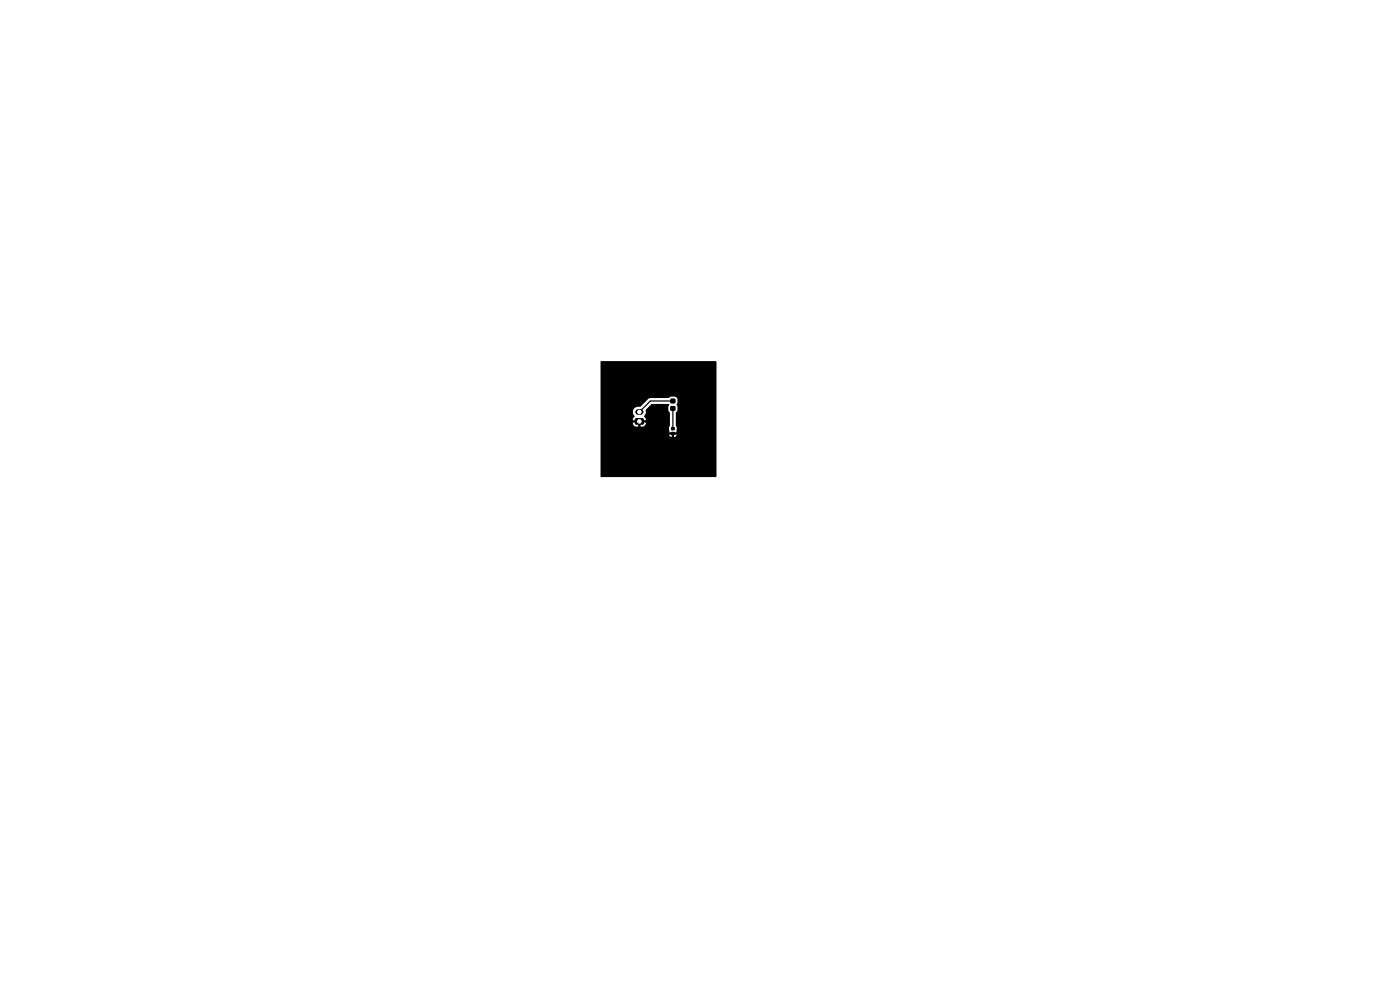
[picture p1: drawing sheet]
<svg xmlns="http://www.w3.org/2000/svg" width="297mm" height="210mm" viewBox="0 0 297 210" stroke-linecap="round" stroke-linejoin="round" font-family="sans-serif">
<path d="M134.8 88.9l1.6-.1 .1 .2v.8l-.2 .2h-1.4l-.1-.3zM142.3 86.3h.9v.7h-.9zM142.3 84.7h.9v.7h-.9zM142.5 90.7h.5v.5h-.5zM142.5 91.7h.5v.5h-.5z" fill="#000" stroke="#000" stroke-width=".21"/>
<path d="M135.4 87.4h.5" fill="none" stroke="#000" stroke-width="1.2"/>
<path d="M142.7 86.6v4.3M142.7 85.1h-4.7l-2.4 2.3" fill="none" stroke="#000" stroke-width=".25"/>
<path d="M127.4 76.7h24.6l-.1 24.5h-24.4l-.1-9h14.5l.3 .4 .3 .1v-.5h.5v.5l.3-.1 .3-.4h-16.2v-4.9h6.9v.5l.4 .5-.4 .4v.4h1.1v.5h-1.1a.83 .83 0 0 0 1.1 .9v-.8h.5v.8a.84 .84 0 0 0 1.1-.9h-1.1v-.5h1.1l-.4-.9a1.31 1.31 0 0 0 .4-1.3l1.2-1.2h3.7l-.1 1.3 .3 .5v2.8l-.2 .4v1h1.7v-1l-.2-.4v-2.8l.3-.5v-.7a.64 .64 0 0 1 0-1v-.5a.71 .71 0 0 0-.6-.7h-.8l-.5 .3-4 .1-2 1.8a1.22 1.22 0 0 0-1.5 1h-6.9z" fill="#000"/>
<g fill="#fff" stroke="#fff" stroke-width=".21">
<circle cx="135.6" cy="89.4" r=".37"/>
<circle cx="135.6" cy="87.4" r=".37"/>
</g>
</svg>
